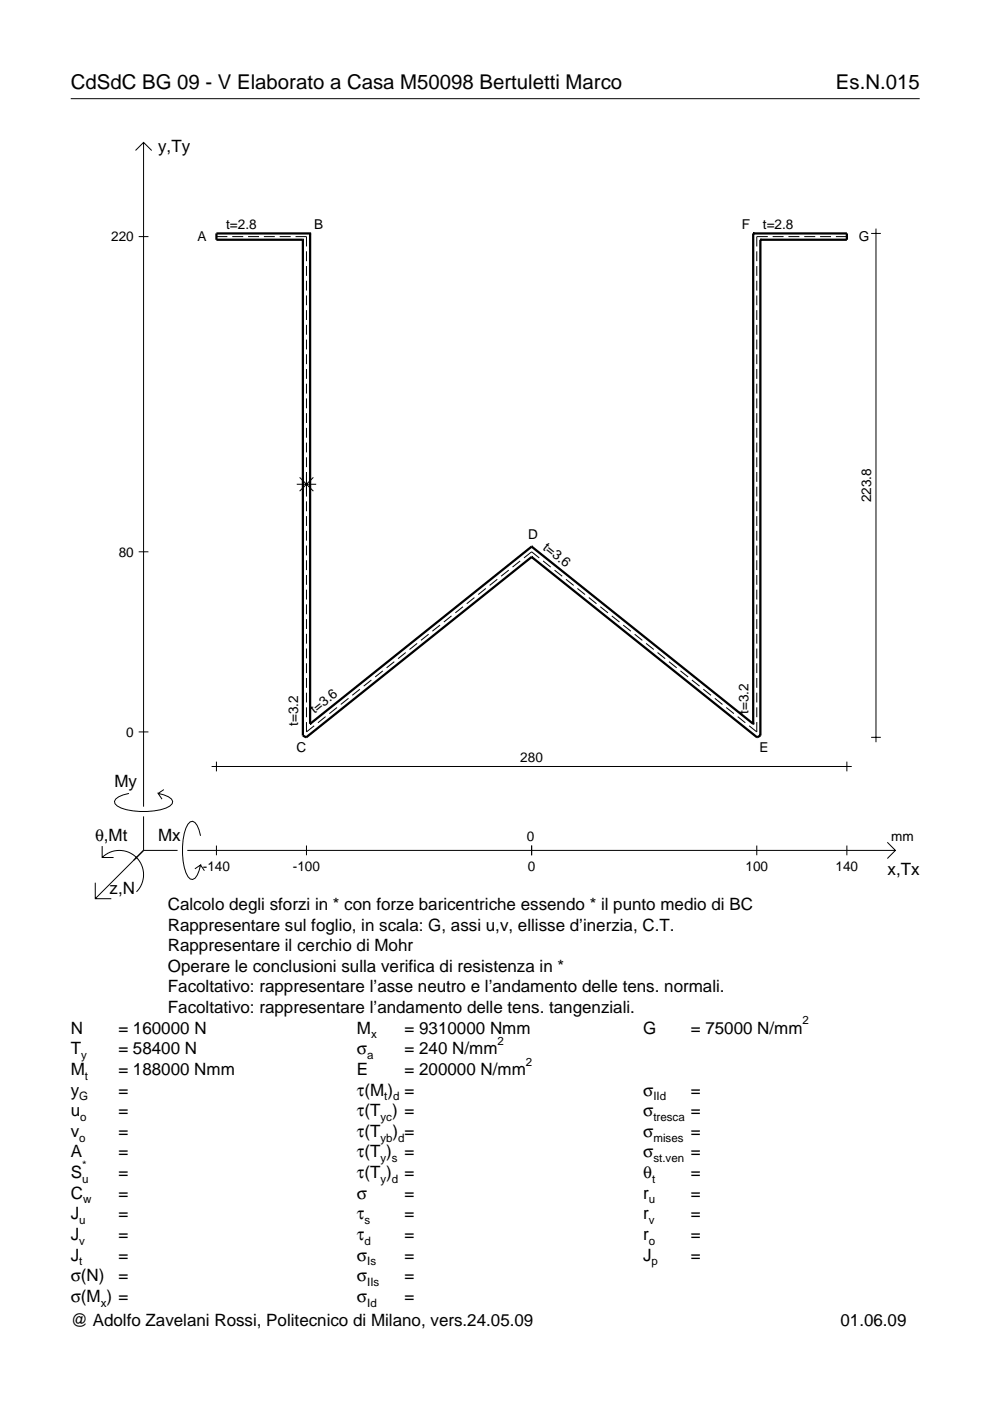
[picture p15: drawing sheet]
<svg xmlns="http://www.w3.org/2000/svg" width="210mm" height="297mm" viewBox="0 0 210 297" stroke-linecap="round" stroke-linejoin="round" font-family="sans-serif">
<defs><g id="words">
<g font-size="4.3">
<text x="15" y="18.9">CdSdC BG 09 - V Elaborato a Casa M50098 Bertuletti Marco</text>
<text x="177.2" y="18.9">Es.N.015</text>
</g>
<g font-size="3.6">
<text x="33.5" y="32.3">y,Ty</text>
<text x="24.3" y="166.9">My</text>
<text x="20.1" y="178.2">θ,Mt</text>
<text x="33.5" y="178.2">Mx</text>
<text x="188.2" y="185.5">x,Tx</text>
<text x="23.2" y="189.6">z,N</text>
<text x="35.6" y="192.9">Calcolo degli sforzi in * con forze baricentriche essendo * il punto medio di BC</text>
<text x="35.6" y="197.3">Rappresentare sul foglio, in scala: G, assi u,v, ellisse d’inerzia, C.T.</text>
<text x="35.6" y="201.7">Rappresentare il cerchio di Mohr</text>
<text x="35.6" y="206">Operare le conclusioni sulla verifica di resistenza in *</text>
<text x="35.6" y="210.4">Facoltativo: rappresentare l’asse neutro e l’andamento delle tens. normali.</text>
<text x="35.6" y="214.8">Facoltativo: rappresentare l’andamento delle tens. tangenziali.</text>
<text x="15" y="219.2">N</text>
<text x="25.1" y="219.2">= 160000 N</text>
<text x="75.7" y="219.2">M</text>
<text x="85.8" y="219.2">= 9310000 Nmm</text>
<text x="136.4" y="219.2">G</text>
<text x="146.5" y="219.2">= 75000 N/mm</text>
<text x="15" y="227.9">M</text>
<text x="15" y="223.5">T</text>
<text x="25.1" y="223.5">= 58400 N</text>
<text x="25.1" y="227.9">= 188000 Nmm</text>
<text x="75.7" y="223.5">σ</text>
<text x="75.7" y="227.9">E</text>
<text x="85.8" y="223.5">= 240 N/mm</text>
<text x="85.8" y="227.9">= 200000 N/mm</text>
<text x="15" y="232.3">y</text>
<text x="25.1" y="232.3">=</text>
<text x="75.7" y="232.3">τ(M ) =</text>
<text x="136.4" y="232.3">σ</text>
<text x="146.5" y="232.3">=</text>
<text x="15" y="236.7">u</text>
<text x="25.1" y="236.7">=</text>
<text x="75.7" y="236.7">τ(T ) =</text>
<text x="136.4" y="236.7">σ</text>
<text x="146.5" y="236.7">=</text>
<text x="15" y="241">v</text>
<text x="15" y="245.4">A</text>
<text x="25.1" y="241">=</text>
<text x="25.1" y="245.4">=</text>
<text x="75.7" y="245.4">τ(T )</text>
<text x="75.7" y="241">τ(T</text>
<text x="83.3" y="241">) =</text>
<text x="85.8" y="245.4">=</text>
<text x="136.4" y="241">σ</text>
<text x="136.4" y="245.4">σ</text>
<text x="146.5" y="241">=</text>
<text x="146.5" y="245.4">=</text>
<text x="15" y="249.8">S</text>
<text x="25.1" y="249.8">=</text>
<text x="75.7" y="249.8">τ(T )</text>
<text x="85.8" y="249.8">=</text>
<text x="136.4" y="249.8">θ</text>
<text x="146.5" y="249.8">=</text>
<text x="15" y="254.2">C</text>
<text x="25.1" y="254.2">=</text>
<text x="75.7" y="254.2">σ</text>
<text x="85.8" y="254.2">=</text>
<text x="136.4" y="254.2">r</text>
<text x="146.5" y="254.2">=</text>
<text x="15" y="258.5">J</text>
<text x="15" y="262.9">J</text>
<text x="25.1" y="258.5">=</text>
<text x="25.1" y="262.9">=</text>
<text x="75.7" y="258.5">τ</text>
<text x="75.7" y="262.9">τ</text>
<text x="85.8" y="258.5">=</text>
<text x="85.8" y="262.9">=</text>
<text x="136.4" y="258.5">r</text>
<text x="136.4" y="262.9">r</text>
<text x="146.5" y="258.5">=</text>
<text x="146.5" y="262.9">=</text>
<text x="15" y="267.3">J</text>
<text x="25.1" y="267.3">=</text>
<text x="75.7" y="267.3">σ</text>
<text x="85.8" y="267.3">=</text>
<text x="136.4" y="267.3">J</text>
<text x="146.5" y="267.3">=</text>
<text x="15" y="271.7">σ(N)</text>
<text x="25.1" y="271.7">=</text>
<text x="75.7" y="271.7">σ</text>
<text x="85.8" y="271.7">=</text>
<text x="15" y="281.2">@ Adolfo Zavelani Rossi, Politecnico di Milano, vers.24.05.09</text>
<text x="15" y="276">σ(M ) =</text>
<text x="75.7" y="276">σ</text>
<text x="85.8" y="276">=</text>
<text x="178.2" y="281.2">01.06.09</text>
</g>
<g font-size="2.9">
<text x="23.6" y="51.2">220</text>
<text x="41.9" y="51.1">A</text>
<text x="47.9" y="48.5">t=2.8</text>
<text x="66.6" y="48.7">B</text>
<text x="157.3" y="48.7">F</text>
<text x="161.8" y="48.5">t=2.8</text>
<text x="182.1" y="51.1">G</text>
<text x="184.7" y="106.5" transform="rotate(-90 184.7 106.5)">223.8</text>
<text x="25.2" y="118">80</text>
<text x="112" y="114.4">D</text>
<text x="115" y="116.4" transform="rotate(39 115 116.4)">t=3.6</text>
<text x="63.2" y="153.9" transform="rotate(-90 63.2 153.9)">t=3.2</text>
<text x="66.7" y="151.4" transform="rotate(-39 66.7 151.4)">t=3.6</text>
<text x="158.7" y="151.4" transform="rotate(-90 158.7 151.4)">t=3.2</text>
<text x="26.8" y="156.2">0</text>
<text x="62.9" y="159.4">C</text>
<text x="110.3" y="161.5">280</text>
<text x="161.1" y="159.4">E</text>
<text x="111.7" y="178.2">0</text>
<text x="189" y="178.2">mm</text>
<text x="43" y="184.7">-140</text>
<text x="62.1" y="184.7">-100</text>
<text x="111.9" y="184.7">0</text>
<text x="158.1" y="184.7">100</text>
<text x="177.2" y="184.7">140</text>
</g>
<g font-size="2.4">
<text x="78.7" y="220.2">x</text>
<text x="105.5" y="221.5">2</text>
<text x="170.2" y="217.2">2</text>
<text x="17.2" y="224.5">y</text>
<text x="77.9" y="224.5">a</text>
<text x="111.5" y="225.9">2</text>
<text x="16.8" y="233.3">G</text>
<text x="18" y="228.9">t</text>
<text x="81.5" y="233.3">t d</text>
<text x="138.5" y="233.3">IId</text>
<text x="17" y="237.7">o</text>
<text x="80.7" y="237.7">yc</text>
<text x="138.5" y="237.7">tresca</text>
<text x="16.8" y="242">o</text>
<text x="80.7" y="242">yb d</text>
<text x="138.5" y="242">mises</text>
<text x="17.4" y="250.8">u</text>
<text x="17.4" y="247.8">*</text>
<text x="80.7" y="246.4">y s</text>
<text x="80.7" y="250.8">y d</text>
<text x="138.2" y="250.8">t</text>
<text x="138.5" y="246.4">st.ven</text>
<text x="17.6" y="255.2">w</text>
<text x="137.6" y="255.2">u</text>
<text x="16.8" y="259.5">u</text>
<text x="16.8" y="263.9">v</text>
<text x="77.3" y="259.5">s</text>
<text x="77.3" y="263.9">d</text>
<text x="137.6" y="259.5">v</text>
<text x="137.6" y="263.9">o</text>
<text x="16.8" y="268.3">t</text>
<text x="77.9" y="268.3">Is</text>
<text x="138.2" y="268.3">p</text>
<text x="77.9" y="272.7">IIs</text>
<text x="21.4" y="277">x</text>
<text x="77.9" y="277">Id</text>
</g>
</g></defs>
<g fill="none" stroke="#000" stroke-width=".21">
<path d="M15 20.9h180M28.7 31.9l1.7-1.7 1.8 1.7M30.4 30.2v140.8M29.4 50.2h2.1M45.9 50.2h2.3M49.2 50.2h2.4M52.6 50.2h2.3M55.9 50.2h2.4M59.3 50.2h2.3M62.7 50.2h2.3v2.1M65 53.3v2.1M65 56.4v2.1"/>
<path d="M65 59.5v2.1M160.5 53.3v2.1M160.5 56.4v2.1M160.5 59.5v2.1M162.8 50.2h-2.3v2.1M163.8 50.2h2.3M167.2 50.2h2.3M170.5 50.2h2.3M173.9 50.2h2.3M177.2 50.2h2.4M184.7 49.5h2.1M185.7 48.5v108.9"/>
<path d="M65 62.6v2.1M65 65.8v2M65 68.9v2.1M65 72v2.1M65 75.1v2.1M65 78.2v2.1M160.5 62.6v2.1M160.5 65.8v2M160.5 68.9v2.1M160.5 72v2.1M160.5 75.1v2.1M160.5 78.2v2.1"/>
<path d="M65 81.4v2M65 84.5v2.1M65 87.6v2.1M65 90.7v2.1M65 93.8v2.1M65 97v2M160.5 81.4v2M160.5 84.5v2.1M160.5 87.6v2.1M160.5 90.7v2.1M160.5 93.8v2.1M160.5 97v2"/>
<path d="M29.4 117h2.1M62.9 102.7h4.1M63.5 101.2l2.9 2.9M65 100.1v5.2M65 106.3v2.1M65 109.4v2.1M65 112.5v2.1M65 115.7v2.1M65 118.8v2.1M66.4 101.2l-2.9 2.9M110.3 118.9l-1.6 1.3M111.1 118.3l1.6-1.3 1.6 1.3"/>
<path d="M115.1 118.9l1.7 1.3M160.5 100.1v2.1M160.5 103.2v2.1M160.5 106.3v2.1M160.5 109.4v2.1M160.5 112.5v2.1M160.5 115.7v2.1M160.5 118.8v2.1M65 121.9v2.1M65 125v2.1M65 128.1v2.1M65 131.3v2.1"/>
<path d="M65 134.4v2.1M65 137.5v2.1M86 138.4l-1.6 1.3M88.4 136.4l-1.6 1.3M90.9 134.5l-1.7 1.3M93.3 132.5l-1.6 1.3M95.7 130.6l-1.6 1.3M98.2 128.6l-1.7 1.3M100.6 126.7l-1.6 1.3M103 124.8l-1.6 1.3M105.4 122.8l-1.6 1.3M107.9 120.9l-1.7 1.3"/>
<path d="M117.6 120.9l1.6 1.3M120 122.8l1.6 1.3M122.4 124.8l1.6 1.3M124.9 126.7l1.6 1.3M127.3 128.6l1.6 1.3M129.7 130.6l1.6 1.3M132.1 132.5l1.7 1.3M134.6 134.5l1.6 1.3M137 136.4l1.6 1.3M139.4 138.4l1.6 1.3M160.5 121.9v2.1M160.5 125v2.1"/>
<path d="M160.5 128.1v2.1M160.5 131.3v2.1M160.5 134.4v2.1M160.5 137.5v2.1M29.4 155.2h2.1M65 140.6v2.1M65 143.7v2.1M65 146.9v2M65 150v2.1M65 153.1v2.1l1.6-1.3M69 151.9l-1.6 1.3M71.5 150l-1.7 1.3"/>
<path d="M73.9 148.1l-1.6 1.3M76.3 146.1l-1.6 1.3M78.7 144.2l-1.6 1.3M81.2 142.2l-1.7 1.3M83.6 140.3l-1.6 1.3M141.8 140.3l1.7 1.3M144.3 142.2l1.6 1.3M146.7 144.2l1.6 1.3M149.1 146.1l1.6 1.3M151.6 148.1l1.6 1.3M154 150l1.6 1.3M156.4 151.9l1.6 1.3"/>
<path d="M160.5 140.6v2.1M160.5 143.7v2.1M160.5 146.9v2M160.5 150v2.1M160.5 153.1v2.1l-1.7-1.3M184.7 156.3h2.1M21.7 179.4v2.4h2.4M27.3 168.2a3.6 3.6 0 0 0-3 1.7l.1 .5a5.6 5.6 0 0 0 3.8 1.5 13.4 13.4 0 0 0 7.8-1l.5-.5 .1-.5a3.6 3.6 0 0 0-3.1-1.7l.8 1.2M30.4 173.1v7.2M34.7 167.4l-1.2 .8M42.5 177.2a3.6 3.6 0 0 0-1.7-3.1l-.5 .2a5.7 5.7 0 0 0-1.5 3.7 13.3 13.3 0 0 0 1 7.9l.5 .5 .5 .1a3.6 3.6 0 0 0 1.7-3.1l-1.2 .8M44.9 162.5h135.7"/>
<path d="M45.9 161.5v2M45.9 179.3v2M65 179.3v2M112.7 179.3v2M160.5 179.3v2M179.6 161.5v2M179.6 179.3v2M188.1 178.6l1.7 1.7-1.7 1.7M20.2 187.2v3.3h3.4M21.7 181.8a5.1 5.1 0 0 1 7.2 0 5.1 5.1 0 0 1 0 7.3M30.4 180.3l-10.2 10.2M30.4 180.3h7.2"/>
<path d="M39.7 180.3h150.1M42.5 183.4l.8 1.2"/>
</g>
<g fill="none" stroke="#000" stroke-width=".48">
<path d="M64.2 50.8h.1M64.2 50.8v105.2l.7 .3 47.8-38.2M65.7 49.5h.1M65.7 49.5h-19.8v1.3h18.3M65.7 49.5v104M159.7 49.5h.1M159.7 49.5h19.9v1.3h-18.4M159.7 49.5v104M161.2 50.8h.1M161.2 50.8v105.2l-.7 .3-47.8-38.2M112.7 118.1h.1M112.7 115.9h.1"/>
<path d="M112.7 115.9l-47 37.6M112.7 115.9l47 37.6M65.7 153.5h.1M159.7 153.5h.1"/>
</g>
<use href="#words"/>
</svg>
